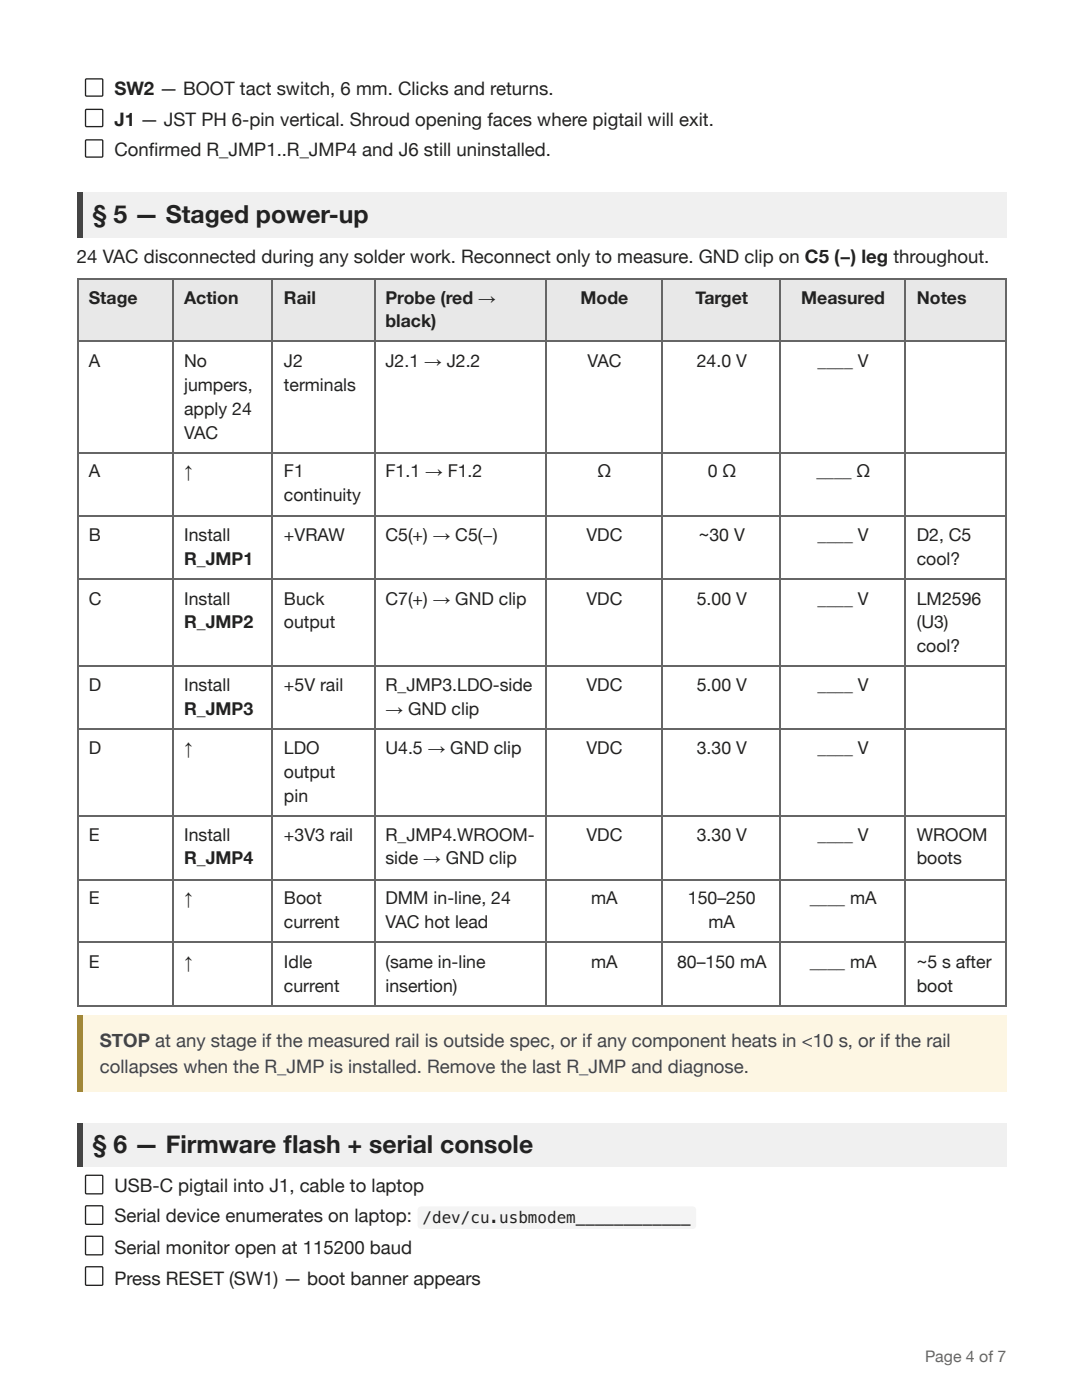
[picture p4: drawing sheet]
<svg xmlns="http://www.w3.org/2000/svg" width="216mm" height="279mm" viewBox="0 0 216 279" stroke-linecap="round" stroke-linejoin="round" font-family="sans-serif">
<defs><g id="words">
<g font-size="4.9" fill="#222">
<text x="18.5" y="44.4">§ 5 — Staged power-up</text>
<text x="18.5" y="230.2">§ 6 — Firmware fl ash + serial console</text>
</g>
<g font-size="3.7" fill="#222">
<text x="22.8" y="19.1">SW2 — BOOT tact switch, 6 mm. Clicks and returns.</text>
<text x="22.8" y="25.1">J1 — JST PH 6-pin vertical. Shroud opening faces where pigtail will exit.</text>
<text x="22.8" y="31.2">Confi rmed R_JMP1..R_JMP4 and J6 still uninstalled.</text>
<text x="15.3" y="52.4">24 VAC disconnected during any solder work. Reconnect only to measure. GND clip on C5 (−) leg throughout.</text>
<text x="22.8" y="237.9">USB-C pigtail into J1, cable to laptop</text>
<text x="22.8" y="243.9">Serial device enumerates on laptop:</text>
<text x="22.8" y="250.3">Serial monitor open at 115200 baud</text>
<text x="22.8" y="256.4">Press RESET (SW1) — boot banner appears</text>
</g>
<g font-size="3.7" fill="#444">
<text x="19.9" y="209">STOP at any stage if the measured rail is outside spec, or if any component heats in &lt;10 s, or if the rail</text>
<text x="19.9" y="214">collapses when the R_JMP is installed. Remove the last R_JMP and diagnose.</text>
</g>
<g font-size="3.5" fill="#222">
<text x="17.7" y="60.6">Stage</text>
<text x="36.7" y="60.6">Action</text>
<text x="56.7" y="60.6">Rail</text>
<text x="76.9" y="60.6">Probe (red →</text>
<text x="76.9" y="65.4">black)</text>
<text x="115.9" y="60.6">Mode</text>
<text x="138.8" y="60.6">Target</text>
<text x="159.9" y="60.6">Measured</text>
<text x="182.9" y="60.6">Notes</text>
<text x="17.7" y="73.3">A</text>
<text x="36.7" y="73.3">No</text>
<text x="56.7" y="73.3">J2</text>
<text x="76.9" y="73.3">J2.1 → J2.2</text>
<text x="117.2" y="73.3">VAC</text>
<text x="139" y="73.3">24.0 V</text>
<text x="163.1" y="73.3">____ V</text>
<text x="36.7" y="78.1">jumpers,</text>
<text x="36.7" y="82.8">apply 24</text>
<text x="56.7" y="78.1">terminals</text>
<text x="36.7" y="87.6">VAC</text>
<text x="17.7" y="95.2">A</text>
<text x="36.7" y="95.2">↑</text>
<text x="56.7" y="95.2">F1</text>
<text x="76.9" y="95.2">F1.1 → F1.2</text>
<text x="119.3" y="95.2">Ω</text>
<text x="141.3" y="95.2">0 Ω</text>
<text x="162.9" y="95.2">____ Ω</text>
<text x="56.7" y="100">continuity</text>
<text x="17.7" y="107.9">B</text>
<text x="36.7" y="107.9">Install</text>
<text x="56.7" y="107.9">+VRAW</text>
<text x="76.9" y="107.9">C5(+) → C5(−)</text>
<text x="117" y="107.9">VDC</text>
<text x="139.4" y="107.9">~30 V</text>
<text x="163.1" y="107.9">____ V</text>
<text x="182.9" y="107.9">D2, C5</text>
<text x="36.7" y="112.7">R_JMP1</text>
<text x="182.9" y="112.7">cool?</text>
<text x="17.7" y="120.7">C</text>
<text x="36.7" y="120.7">Install</text>
<text x="36.7" y="125.4">R_JMP2</text>
<text x="56.7" y="120.7">Buck</text>
<text x="56.7" y="125.4">output</text>
<text x="76.9" y="120.7">C7(+) → GND clip</text>
<text x="117" y="120.7">VDC</text>
<text x="139" y="120.7">5.00 V</text>
<text x="163.1" y="120.7">____ V</text>
<text x="182.9" y="120.7">LM2596</text>
<text x="182.9" y="125.4">(U3)</text>
<text x="182.9" y="130.2">cool?</text>
<text x="17.7" y="137.8">D</text>
<text x="36.7" y="137.8">Install</text>
<text x="56.7" y="137.8">+5V rail</text>
<text x="76.9" y="137.8">R_JMP3.LDO-side</text>
<text x="117" y="137.8">VDC</text>
<text x="139" y="137.8">5.00 V</text>
<text x="163.1" y="137.8">____ V</text>
<text x="36.7" y="142.6">R_JMP3</text>
<text x="76.9" y="142.6">→ GND clip</text>
<text x="17.7" y="150.5">D</text>
<text x="36.7" y="150.5">↑</text>
<text x="56.7" y="150.5">LDO</text>
<text x="56.7" y="155.3">output</text>
<text x="76.9" y="150.5">U4.5 → GND clip</text>
<text x="117" y="150.5">VDC</text>
<text x="139" y="150.5">3.30 V</text>
<text x="163.1" y="150.5">____ V</text>
<text x="56.7" y="160.1">pin</text>
<text x="17.7" y="167.7">E</text>
<text x="36.7" y="167.7">Install</text>
<text x="56.7" y="167.7">+3V3 rail</text>
<text x="76.9" y="167.7">R_JMP4.WROOM-</text>
<text x="117" y="167.7">VDC</text>
<text x="139" y="167.7">3.30 V</text>
<text x="163.1" y="167.7">____ V</text>
<text x="182.9" y="167.7">WROOM</text>
<text x="36.7" y="172.5">R_JMP4</text>
<text x="76.9" y="172.5">side → GND clip</text>
<text x="182.9" y="172.5">boots</text>
<text x="17.7" y="180.4">E</text>
<text x="36.7" y="180.4">↑</text>
<text x="56.7" y="180.4">Boot</text>
<text x="56.7" y="185.2">current</text>
<text x="76.9" y="180.4">DMM in-line, 24</text>
<text x="76.9" y="185.2">VAC hot lead</text>
<text x="118" y="180.4">mA</text>
<text x="137.3" y="180.4">150–250</text>
<text x="141.4" y="185.2">mA</text>
<text x="161.6" y="180.4">____ mA</text>
<text x="17.7" y="193.1">E</text>
<text x="36.7" y="193.1">↑</text>
<text x="56.7" y="193.1">Idle</text>
<text x="56.7" y="197.9">current</text>
<text x="76.9" y="193.1">(same in-line</text>
<text x="76.9" y="197.9">insertion)</text>
<text x="118" y="193.1">mA</text>
<text x="135.1" y="193.1">80–150 mA</text>
<text x="161.6" y="193.1">____ mA</text>
<text x="182.9" y="193.1">~5 s after</text>
<text x="182.9" y="197.9">boot</text>
</g>
<text font-size="3.2" fill="#222" x="84.3" y="244">/dev/cu.usbmodem____________</text>
<text font-size="3.2" fill="#666" x="184.6" y="271.7">Page 4 of 7</text>
</g></defs>
<path d="M15.3 38.4h185.5v9h-185.5z" fill="#f0f0f0"/>
<path d="M15.3 38.4h1.1v9h-1.1z" fill="#444"/>
<g fill="#e8e8e8">
<path d="M15.6 55.6h18.8v12.7h-18.8z"/>
<path d="M34.4 55.6h20.1v12.7h-20.1z"/>
<path d="M54.5 55.6h20.1v12.7h-20.1z"/>
<path d="M74.6 55.6h34.4v12.7h-34.4z"/>
<path d="M109 55.6h23.3v12.7h-23.3z"/>
<path d="M132.3 55.6h23.5v12.7h-23.5z"/>
<path d="M155.8 55.6h24.9v12.7h-24.9z"/>
<path d="M180.7 55.6h20.1v12.7h-20.1z"/>
</g>
<g fill="none" stroke="#666" stroke-width=".26">
<path d="M15.3 55.7h185.5M15.5 55.6v145.2M34.5 55.6v145.2M54.4 55.6v145.2M74.7 55.6v145.2M108.9 55.6v145.2M132.2 55.6v145.2M155.7 55.6v145.2M180.6 55.6v145.2M200.7 55.6v145.2M15.3 68.1h185.5M15.3 90.4h185.5"/>
<path d="M15.3 103.1h185.5M15.3 115.5h185.5M15.3 133h185.5M15.3 145.4h185.5M15.3 162.9h185.5M15.3 175.6h185.5M15.3 188h185.5M15.3 200.7h185.5"/>
</g>
<path d="M15.3 202.7h185.5v15.3h-185.5z" fill="#fdf6e3"/>
<path d="M15.3 202.7h1.1v15.3h-1.1z" fill="#b58900"/>
<path d="M15.3 224.1h185.5v8.7h-185.5z" fill="#f0f0f0"/>
<path d="M15.3 224.1h1.1v8.7h-1.1z" fill="#444"/>
<path d="M17.1 15.8h3.3v3.3h-3.3z" fill="#fff"/>
<path d="M17.1 15.8h3.3v3.3h-3.3z" fill="none" stroke="#222" stroke-width=".26"/>
<path d="M17.1 21.9h3.3v3.3h-3.3z" fill="#fff"/>
<path d="M17.1 21.9h3.3v3.3h-3.3z" fill="none" stroke="#222" stroke-width=".26"/>
<path d="M17.1 28h3.3v3.3h-3.3z" fill="#fff"/>
<path d="M17.1 28h3.3v3.3h-3.3z" fill="none" stroke="#222" stroke-width=".26"/>
<path d="M17.1 234.6h3.3v3.6h-3.3z" fill="#fff"/>
<path d="M17.1 234.6h3.3v3.6h-3.3z" fill="none" stroke="#222" stroke-width=".26"/>
<path d="M17.1 240.7h3.3v3.6h-3.3z" fill="#fff"/>
<path d="M17.1 240.7h3.3v3.6h-3.3z" fill="none" stroke="#222" stroke-width=".26"/>
<path d="M83.6 241l.4-.2h54.2a.71 .71 0 0 1 .7 .7v3.1a.71 .71 0 0 1-.7 .7h-54.2a.71 .71 0 0 1-.7-.7v-3.1z" fill="#f4f4f4"/>
<path d="M17.1 246.8h3.3v3.6h-3.3z" fill="#fff"/>
<path d="M17.1 246.8h3.3v3.6h-3.3z" fill="none" stroke="#222" stroke-width=".26"/>
<path d="M17.1 252.9h3.3v3.5h-3.3z" fill="#fff"/>
<path d="M17.1 252.9h3.3v3.5h-3.3z" fill="none" stroke="#222" stroke-width=".26"/>
<use href="#words"/>
</svg>
